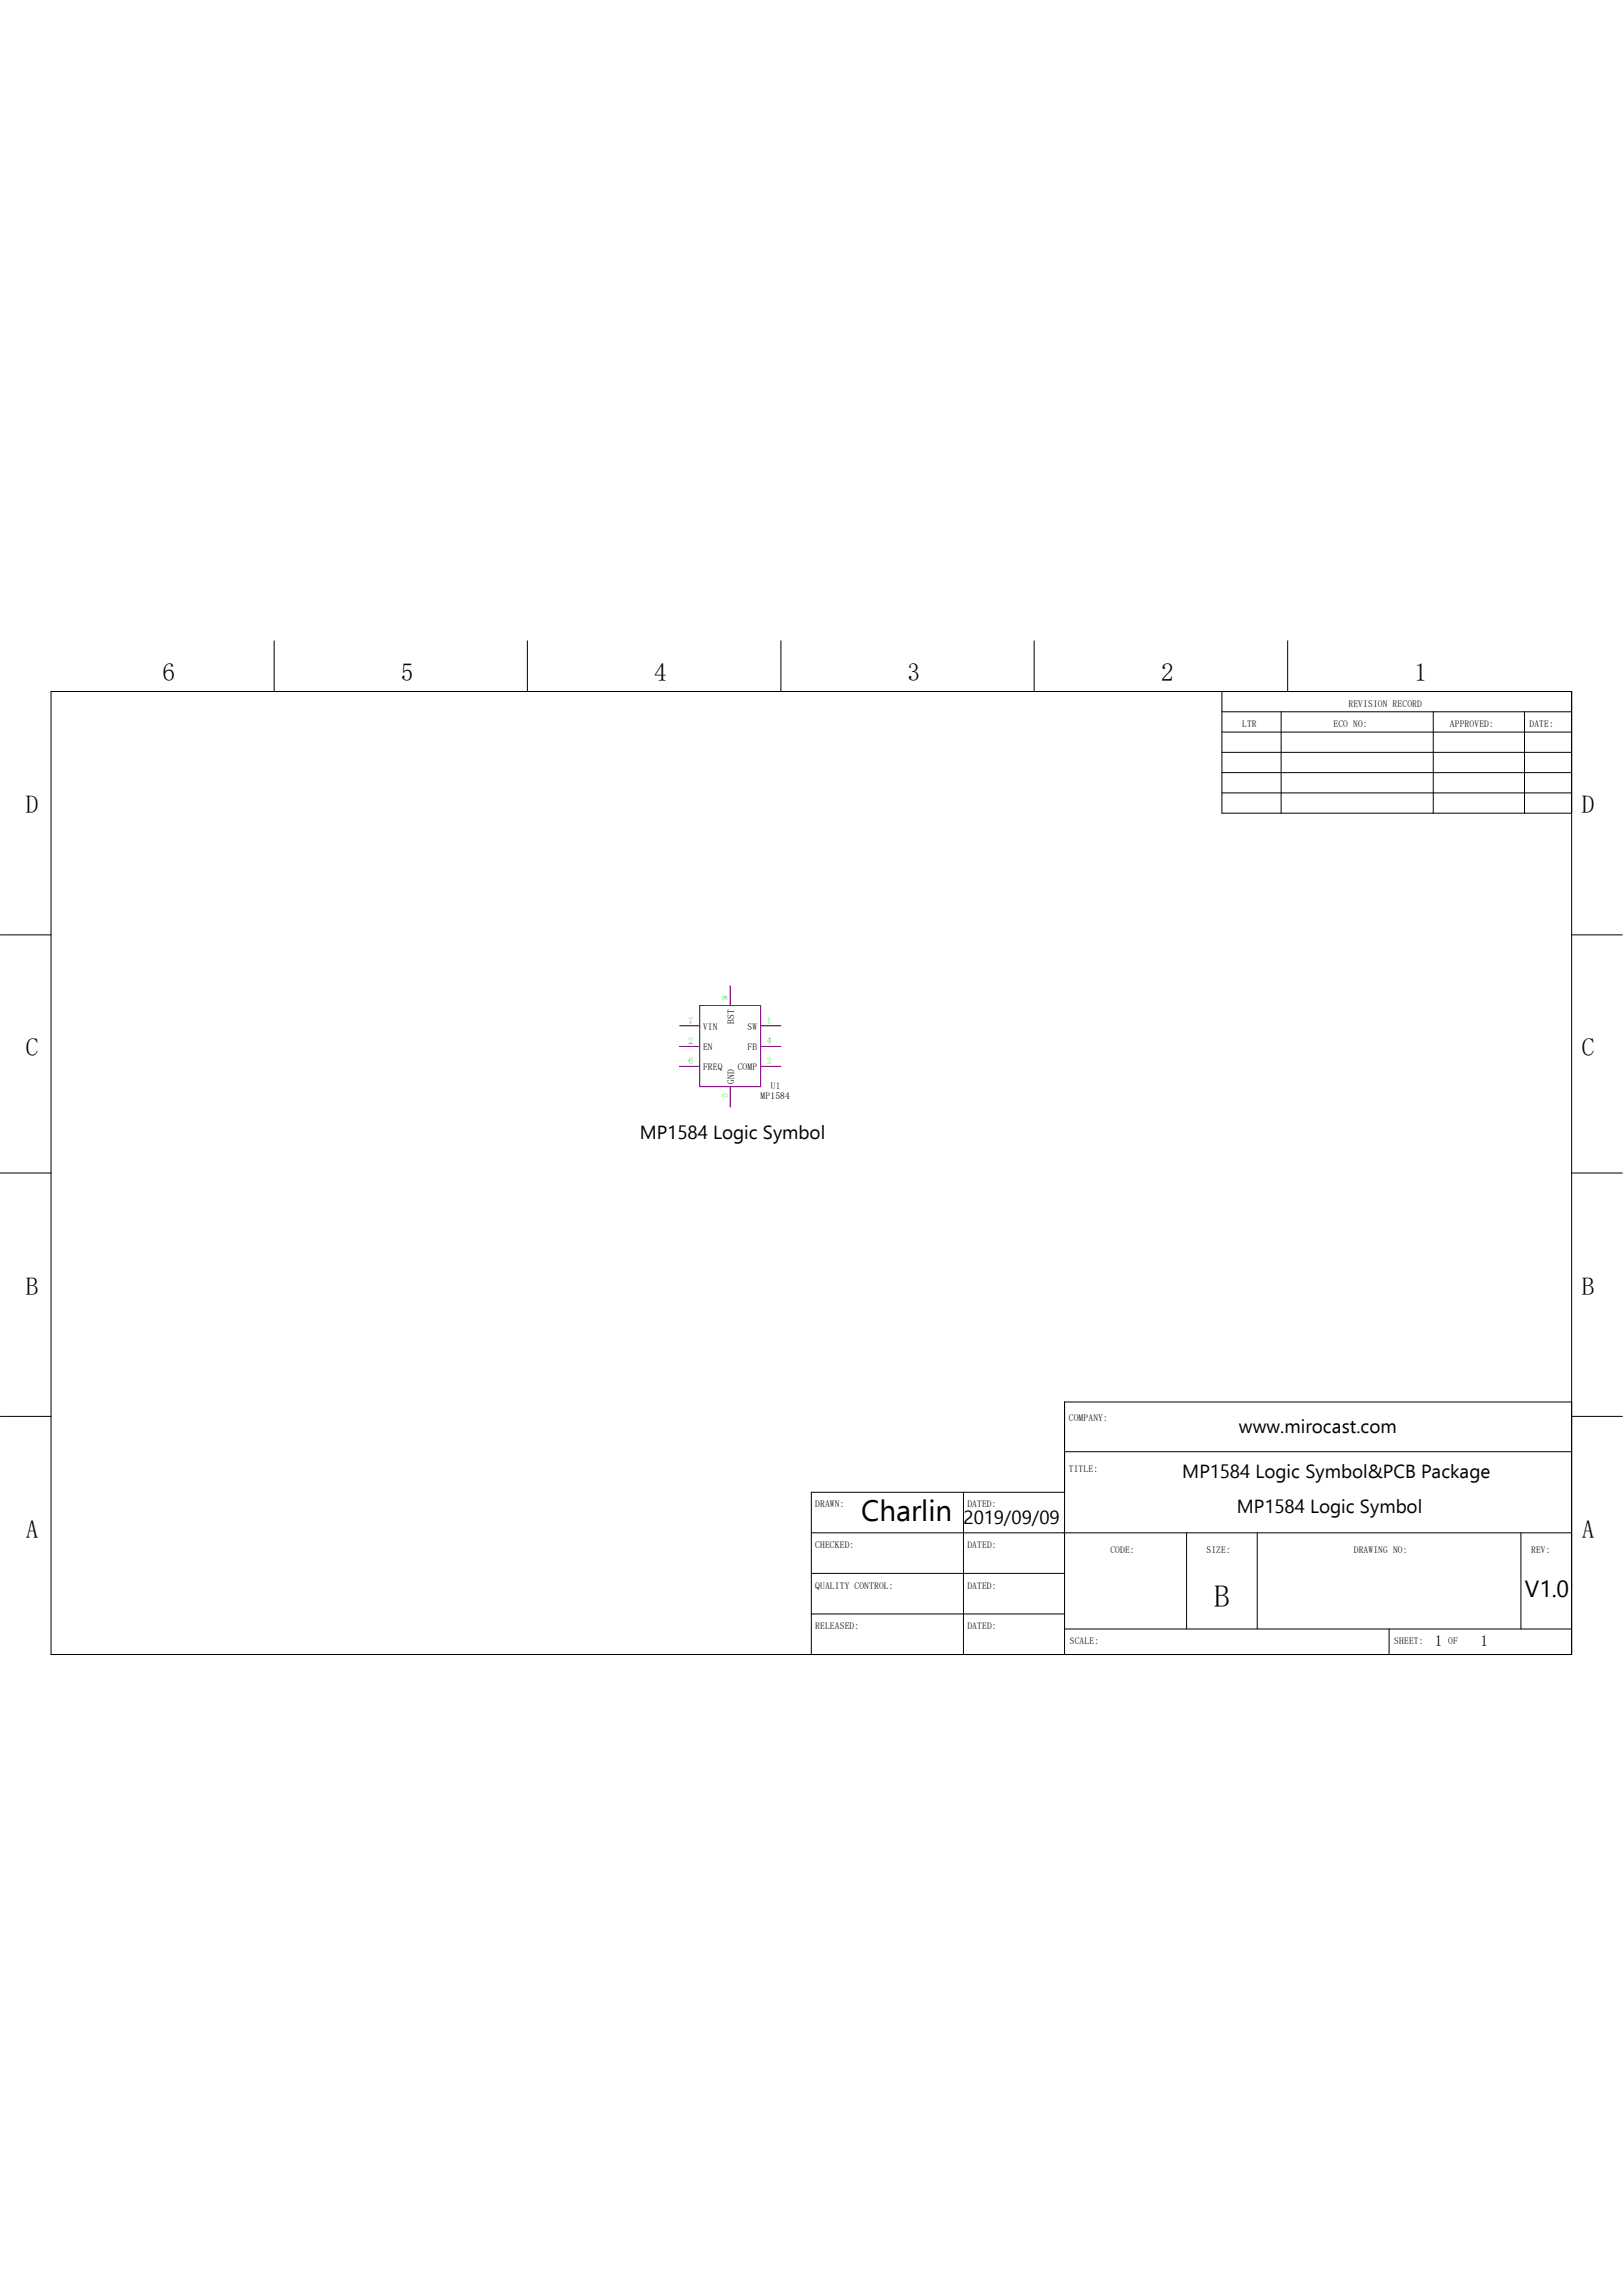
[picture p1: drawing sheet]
<svg xmlns="http://www.w3.org/2000/svg" width="210mm" height="297mm" viewBox="0 0 210 297" stroke-linecap="round" stroke-linejoin="round" font-family="sans-serif">
<defs><g id="words">
<text font-size="4" x="157.1" y="208">B</text>
<text font-size="3.8" x="111.4" y="196.9">Charlin</text>
<g font-size="3.3">
<text x="21" y="88.2">6</text>
<text x="51.9" y="88.2">5</text>
<text x="84.7" y="88.2">4</text>
<text x="117.4" y="88.2">3</text>
<text x="150.2" y="88.2">2</text>
<text x="183" y="88.2">1</text>
<text x="3.3" y="105.2">D</text>
<text x="204.7" y="105.2">D</text>
<text x="3.3" y="136.7">C</text>
<text x="204.7" y="136.7">C</text>
<text x="3.3" y="167.6">B</text>
<text x="204.7" y="167.6">B</text>
<text x="3.3" y="199">A</text>
<text x="204.7" y="199">A</text>
</g>
<text font-size="3" x="197.3" y="206.7">V1.0</text>
<g font-size="2.5">
<text x="82.8" y="147.4">MP1584 Logic Symbol</text>
<text x="160.3" y="185.5">www.mirocast.com</text>
<text x="153" y="191.3">MP1584 Logic Symbol&amp;PCB Package</text>
<text x="124.7" y="197.3">2019/09/09</text>
<text x="160.1" y="195.7">MP1584 Logic Symbol</text>
</g>
<g font-size="2">
<text x="185.7" y="213">1</text>
<text x="191.6" y="213">1</text>
</g>
<g font-size="1.2">
<text x="160.7" y="94.1">LTR</text>
<text x="172.6" y="94.1">ECO NO:</text>
<text x="174.5" y="91.5">REVISION RECORD</text>
<text x="187.6" y="94.1">APPROVED:</text>
<text x="197.9" y="94.1">DATE:</text>
<text x="91" y="135.9">EN</text>
<text x="91" y="133.3">VIN</text>
<text x="95" y="132.5" transform="rotate(-90 95 132.5)">BST</text>
<text x="96.7" y="133.3">SW</text>
<text x="96.7" y="135.9">FB</text>
<text x="91" y="138.5">FREQ</text>
<text x="95" y="140.3" transform="rotate(-90 95 140.3)">GND</text>
<text x="95.5" y="138.5">COMP</text>
<text x="98.4" y="142.2">MP1584</text>
<text x="138.3" y="183.9">COMPANY:</text>
<text x="138.3" y="190.5">TITLE:</text>
<text x="105.5" y="195.1">DRAWN:</text>
<text x="125.2" y="195.1">DATED:</text>
<text x="105.5" y="200.3">CHECKED:</text>
<text x="125.2" y="200.3">DATED:</text>
<text x="143.7" y="201">CODE:</text>
<text x="156.1" y="201">SIZE:</text>
<text x="175.2" y="201">DRAWING NO:</text>
<text x="198.1" y="201">REV:</text>
<text x="105.5" y="205.6">QUALITY CONTROL:</text>
<text x="125.2" y="205.6">DATED:</text>
<text x="105.5" y="210.8">RELEASED:</text>
<text x="125.2" y="210.8">DATED:</text>
<text x="138.4" y="212.8">SCALE:</text>
<text x="180.4" y="212.8">SHEET:</text>
<text x="187.4" y="212.8">OF</text>
</g>
<g font-size="1.2" fill="#0f0">
<text x="94.2" y="129.4" transform="rotate(-90 94.2 129.4)">8</text>
<text x="89.1" y="135.1">2</text>
<text x="89.1" y="137.8">6</text>
<text x="89.1" y="132.5">7</text>
<text x="99.2" y="132.5">1</text>
<text x="99.2" y="137.8">3</text>
<text x="99.2" y="135.1">4</text>
<text x="94.2" y="142.1" transform="rotate(-90 94.2 142.1)">5</text>
</g>
<text font-size="1.2" fill="#000080" x="99.7" y="140.9">U1</text>
</g></defs>
<path d="M87.9 132.8h2.7M87.9 135.4h2.7M87.9 138h2.7M90.6 130.1h7.8v10.5h-7.8zM94.5 127.6v2.5M98.4 132.8h2.6M98.4 135.4h2.6M98.4 138h2.6M94.5 140.6v2.7" fill="none" stroke="#800080" stroke-width=".13"/>
<g fill="none" stroke="#000" stroke-width=".13">
<path d="M6.6 89.5h196.8v124.6h-196.8zM35.5 82.9v6.6M68.2 82.9v6.6M101 82.9v6.6M133.8 82.9v6.6M158.1 92.1h45.3M158.1 94.7h45.3M158.1 100h45.3M158.1 89.5v15.7h45.3M158.1 97.4h45.3M165.8 92.1v13.1M166.6 82.9v6.6"/>
<path d="M185.5 92.1v13.1M197.3 92.1v13.1M158.1 102.6h45.3M0 121h6.6M203.4 121h6.5M0 151.8h6.6M203.4 151.8h6.5M0 183.3h6.6M105 198.4h98.4M124.7 193.1v21M137.8 187.9h65.6M137.8 193.1h-32.8v21"/>
<path d="M153.5 198.4v12.4M162.7 198.4v12.4M196.8 198.4v12.4M203.4 181.4h-65.6v32.7M203.4 183.3h6.5M105 203.6h32.8M105 208.9h32.8M137.8 210.8h65.6M179.7 210.8v3.3"/>
</g>
<use href="#words"/>
</svg>
